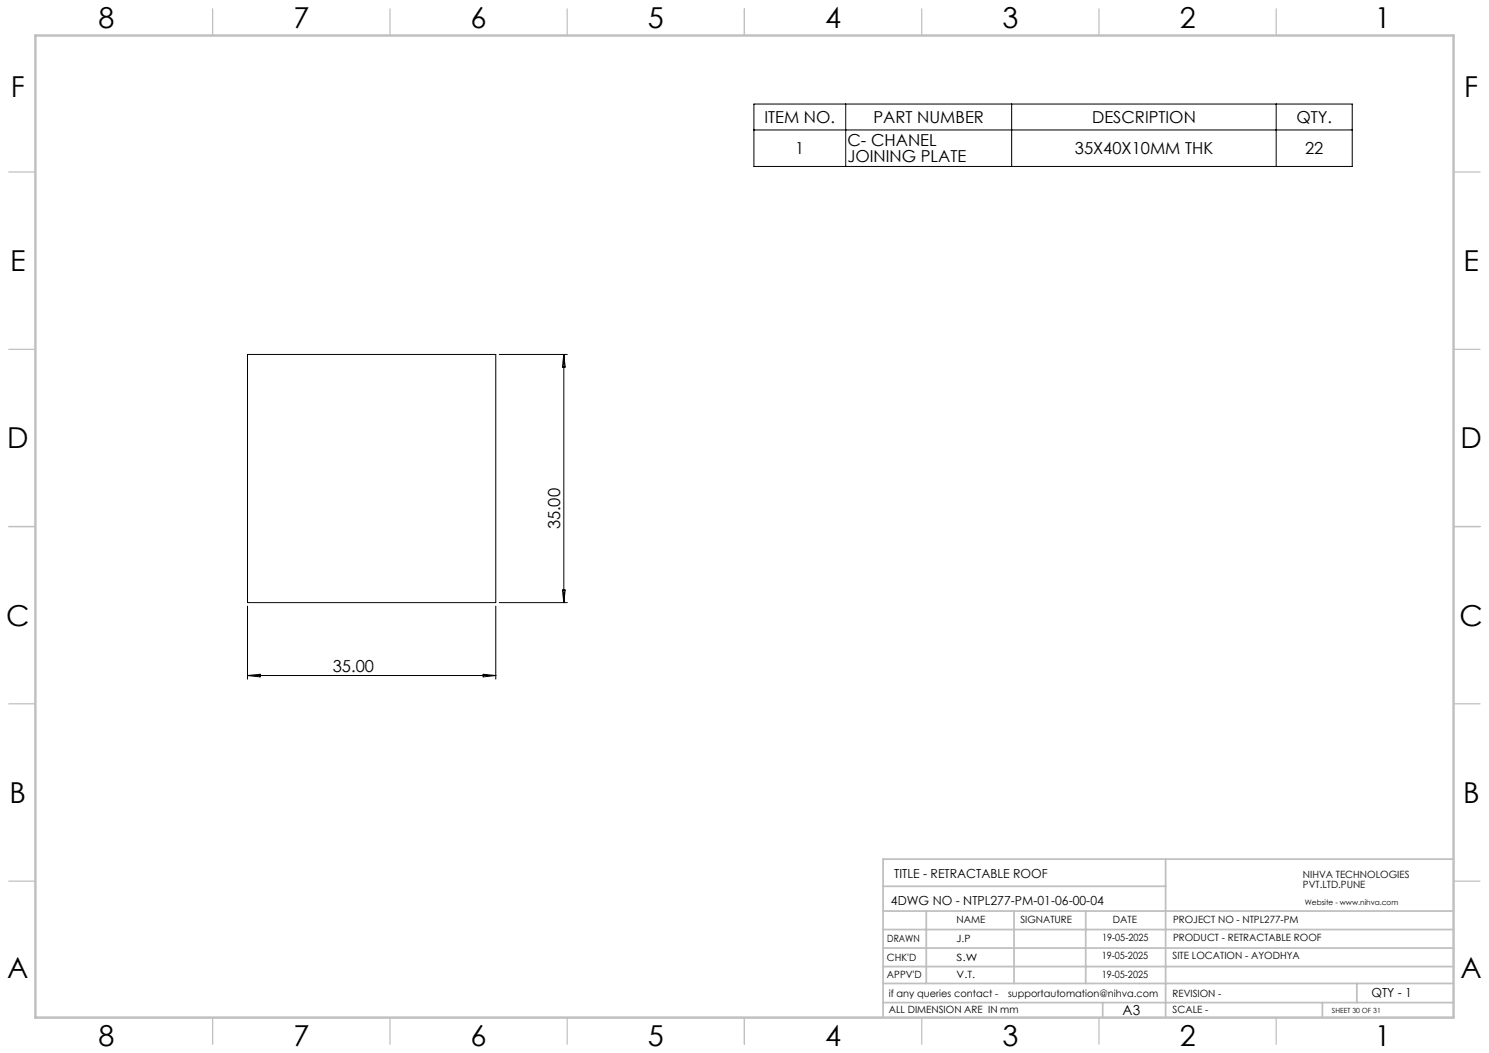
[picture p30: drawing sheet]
<svg xmlns="http://www.w3.org/2000/svg" width="420mm" height="297mm" viewBox="0 0 420 297" stroke-linecap="round" stroke-linejoin="round" font-family="sans-serif">
<defs><g id="words">
<g font-size="8.1">
<text x="27.8" y="8">8</text>
<text x="82.8" y="8">7</text>
<text x="132.8" y="8">6</text>
<text x="182.8" y="8">5</text>
<text x="232.8" y="8">4</text>
<text x="282.8" y="8">3</text>
<text x="332.8" y="8">2</text>
<text x="387.8" y="8">1</text>
<text x="3" y="27.2">F</text>
<text x="413" y="27.2">F</text>
<text x="2.8" y="76.5">E</text>
<text x="412.8" y="76.5">E</text>
<text x="2" y="126.5">D</text>
<text x="412" y="126.5">D</text>
<text x="1.7" y="176.5">C</text>
<text x="411.7" y="176.5">C</text>
<text x="2.7" y="226.5">B</text>
<text x="412.7" y="226.5">B</text>
<text x="2" y="275.7">A</text>
<text x="412" y="275.7">A</text>
<text x="27.8" y="295">8</text>
<text x="82.8" y="295">7</text>
<text x="132.8" y="295">6</text>
<text x="182.8" y="295">5</text>
<text x="232.8" y="295">4</text>
<text x="282.8" y="295">3</text>
<text x="332.8" y="295">2</text>
<text x="387.8" y="295">1</text>
</g>
<g font-size="4.7">
<text x="215.7" y="34.7">ITEM NO.</text>
<text x="246.4" y="34.7">PART NUMBER</text>
<text x="308" y="34.7">DESCRIPTION</text>
<text x="365.7" y="34.7">QTY.</text>
<text x="239.1" y="41.2">C- CHANEL</text>
<text x="224.3" y="43.5">1</text>
<text x="239.1" y="45.7">JOINING PLATE</text>
<text x="303.2" y="43.5">35X40X10MM THK</text>
<text x="368.1" y="43.5">22</text>
<text x="158" y="149.3" transform="rotate(-90 158 149.3)">35.00</text>
<text x="93.9" y="189.5">35.00</text>
</g>
<text font-size="3.9" x="316.7" y="286.4">A3</text>
<g font-size="3.5">
<text x="252.2" y="247.7">TITLE - RETRACTABLE ROOF</text>
<text x="251.3" y="255.1">4DWG NO - NTPL277-PM-01-06-00-04</text>
<text x="386.8" y="281.1">QTY - 1</text>
</g>
<g font-size="2.8">
<text x="367.5" y="247.7">NIHVA TECHNOLOGIES</text>
<text x="367.5" y="250.5">PVT.LTD.PUNE</text>
<text x="269.8" y="260.4">NAME</text>
<text x="287.8" y="260.4">SIGNATURE</text>
<text x="313.9" y="260.5">DATE</text>
<text x="330.9" y="260.5">PROJECT NO - NTPL277-PM</text>
<text x="250.3" y="265.7">DRAWN</text>
<text x="269.8" y="265.7">J.P</text>
<text x="310.9" y="265.5">19-05-2025</text>
<text x="330.9" y="265.5">PRODUCT - RETRACTABLE ROOF</text>
<text x="250.2" y="271.1">CHK'D</text>
<text x="250.2" y="275.8">APPV'D</text>
<text x="269.8" y="271.1">S.W</text>
<text x="269.8" y="275.8">V.T.</text>
<text x="310.8" y="270.6">19-05-2025</text>
<text x="310.8" y="275.8">19-05-2025</text>
<text x="330.7" y="270.6">SITE LOCATION - AYODHYA</text>
<text x="250.7" y="281.1">if any queries contact -</text>
<text x="284.3" y="281.1">supportautomation@nihva.com</text>
<text x="330.7" y="281.1">REVISION -</text>
<text x="250.7" y="285.6">ALL DIMENSION ARE IN mm</text>
<text x="330.7" y="285.6">SCALE -</text>
</g>
<text font-size="2.1" x="368.1" y="255.1">Website - www.nihva.com</text>
<text font-size="2" x="375.7" y="285.6">SHEET 30 OF 31</text>
</g></defs>
<g fill="none" stroke="#000" stroke-width=".28">
<path d="M212.7 29.3h168.7v17.7h-168.7zM212.7 36.7h168.7M238.5 29.3v17.7M285.4 29.3v17.7M360 29.3v17.7M69.8 100h70v70h-70zM140.8 100h19.2M159 100v70M159 100l.4 3.5h-.8zM69.8 171v20.6M139.8 171v20.6M140.8 170h19.2"/>
<path d="M158.6 166.4h.8l-.4 3.6zM69.8 190.5h70M69.8 190.5l3.6-.3v.7zM136.3 190.2l3.5 .3-3.5 .4z"/>
</g>
<g fill="none" stroke="#c0c0c0" stroke-width=".35">
<path d="M60 2.5v7.5M110 2.5v7.5M160 2.5v7.5M210 2.5v7.5M260 2.5v7.5M310 2.5v7.5M360 2.5v7.5M2.5 48.5h7.5M410 48.5h7.5M2.5 98.5h7.5M410 98.5h7.5M2.5 148.5h7.5"/>
<path d="M410 148.5h7.5M2.5 198.5h7.5M410 198.5h7.5M2.5 248.5h7.5M410 248.5h7.5M60 287v7.5M110 287v7.5M160 287v7.5M210 287v7.5M260 287v7.5M310 287v7.5M360 287v7.5"/>
</g>
<g fill="none" stroke="#c0c0c0" stroke-width=".5">
<path d="M249.1 257h160.9M249.1 250h79.7M261.3 257v20.4M286 257v20.4M306.2 257v20.4M328.8 242.3v44.7M410 242.3h-160.9v44.7M249.1 272.6h160.9M249.1 267.4h160.9M249.1 262.2h160.9M249.1 277.4h160.9M382.7 277.4v5.4"/>
<path d="M249.1 282.8h160.9M311 282.8v4.2M373 282.8v4.2"/>
</g>
<path d="M10 10h400v277h-400z" fill="none" stroke="#c0c0c0" stroke-width=".7"/>
<use href="#words"/>
</svg>
